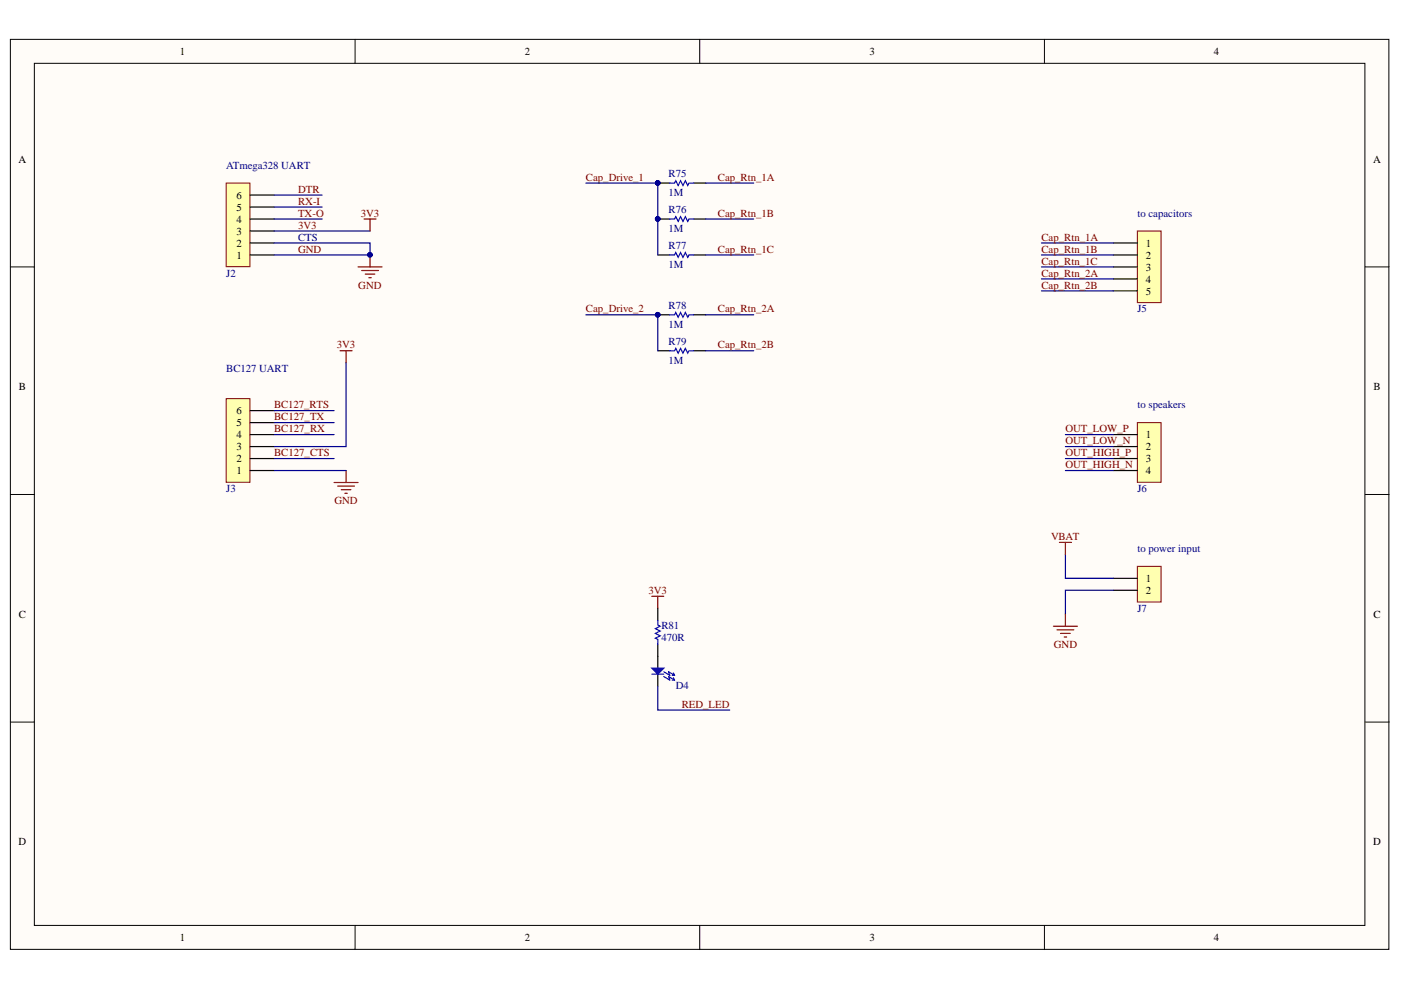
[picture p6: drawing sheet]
<svg xmlns="http://www.w3.org/2000/svg" width="297mm" height="210mm" viewBox="0 0 297 210" stroke-linecap="round" stroke-linejoin="round" font-family="sans-serif">
<defs><g id="words">
<g font-size="2.3">
<text x="38.2" y="11.7">1</text>
<text x="111.2" y="11.7">2</text>
<text x="184.3" y="11.7">3</text>
<text x="257.4" y="11.7">4</text>
<text x="3.9" y="34.5">A</text>
<text x="291.1" y="34.5">A</text>
<text x="50.1" y="47.2">4</text>
<text x="50.1" y="44.7">5</text>
<text x="50.1" y="42.1">6</text>
<text x="50.1" y="52.3">2</text>
<text x="50.1" y="49.7">3</text>
<text x="242.9" y="52.3">1</text>
<text x="50.1" y="54.8">1</text>
<text x="242.9" y="54.8">2</text>
<text x="242.9" y="57.4">3</text>
<text x="242.9" y="59.9">4</text>
<text x="242.9" y="62.4">5</text>
<text x="4" y="82.8">B</text>
<text x="291.2" y="82.8">B</text>
<text x="50.1" y="87.8">6</text>
<text x="50.1" y="95.4">3</text>
<text x="50.1" y="92.9">4</text>
<text x="50.1" y="90.4">5</text>
<text x="242.9" y="92.9">1</text>
<text x="242.9" y="95.4">2</text>
<text x="50.1" y="100.5">1</text>
<text x="50.1" y="98">2</text>
<text x="242.9" y="98">3</text>
<text x="242.9" y="100.5">4</text>
<text x="242.9" y="123.4">1</text>
<text x="242.9" y="125.9">2</text>
<text x="4" y="131">C</text>
<text x="291.2" y="131">C</text>
<text x="3.9" y="179.2">D</text>
<text x="291.1" y="179.2">D</text>
<text x="38.2" y="199.6">1</text>
<text x="111.2" y="199.6">2</text>
<text x="184.3" y="199.6">3</text>
<text x="257.4" y="199.6">4</text>
</g>
<g font-size="2.3" fill="#000080">
<text x="48" y="35.8">ATmega328 UART</text>
<text x="141.7" y="37.6">R75</text>
<text x="141.7" y="41.6">1M</text>
<text x="141.7" y="45.2">R76</text>
<text x="241.1" y="45.9">to capacitors</text>
<text x="63.2" y="51">CTS</text>
<text x="141.7" y="49.2">1M</text>
<text x="141.7" y="52.8">R77</text>
<text x="48" y="58.6">J2</text>
<text x="141.7" y="56.9">1M</text>
<text x="141.7" y="65.5">R78</text>
<text x="141.7" y="69.5">1M</text>
<text x="241.1" y="66.3">J5</text>
<text x="141.7" y="73.1">R79</text>
<text x="141.7" y="77.2">1M</text>
<text x="48" y="79">BC127 UART</text>
<text x="241.1" y="86.6">to speakers</text>
<text x="48" y="104.4">J3</text>
<text x="241.1" y="104.4">J6</text>
<text x="241.1" y="117">to power input</text>
<text x="241.1" y="129.8">J7</text>
<text x="140.2" y="133.3">R81</text>
<text x="140.2" y="135.8">470R</text>
<text x="143.3" y="146">D4</text>
</g>
<g font-size="2.3" fill="#800000">
<text x="63.2" y="40.9">DTR</text>
<text x="124.2" y="38.3">Cap_Drive_1</text>
<text x="152.2" y="38.3">Cap_Rtn_1A</text>
<text x="63.2" y="45.9">TX-O</text>
<text x="63.2" y="43.4">RX-I</text>
<text x="76.5" y="45.9">3V3</text>
<text x="152.2" y="45.9">Cap_Rtn_1B</text>
<text x="63.2" y="53.6">GND</text>
<text x="63.2" y="48.5">3V3</text>
<text x="152.2" y="53.6">Cap_Rtn_1C</text>
<text x="220.8" y="51">Cap_Rtn_1A</text>
<text x="220.8" y="53.6">Cap_Rtn_1B</text>
<text x="220.8" y="56.1">Cap_Rtn_1C</text>
<text x="220.8" y="58.6">Cap_Rtn_2A</text>
<text x="76" y="61.2">GND</text>
<text x="220.8" y="61.2">Cap_Rtn_2B</text>
<text x="124.2" y="66.3">Cap_Drive_2</text>
<text x="152.2" y="66.3">Cap_Rtn_2A</text>
<text x="71.4" y="73.9">3V3</text>
<text x="152.2" y="73.9">Cap_Rtn_2B</text>
<text x="58.1" y="89.1">BC127_TX</text>
<text x="58.1" y="86.6">BC127_RTS</text>
<text x="58.1" y="91.6">BC127_RX</text>
<text x="225.9" y="91.6">OUT_LOW_P</text>
<text x="225.9" y="94.2">OUT_LOW_N</text>
<text x="58.1" y="96.7">BC127_CTS</text>
<text x="225.9" y="96.7">OUT_HIGH_P</text>
<text x="225.9" y="99.3">OUT_HIGH_N</text>
<text x="70.9" y="106.9">GND</text>
<text x="222.9" y="114.5">VBAT</text>
<text x="137.5" y="125.9">3V3</text>
<text x="223.4" y="137.4">GND</text>
<text x="144.5" y="150">RED_LED</text>
</g>
</g></defs>
<g fill="#fffcf8" stroke="#000" stroke-width=".21">
<path d="M2.2 8.3h292.3v193h-292.3z"/>
<path d="M7.3 13.4h282.1v182.8h-282.1z"/>
</g>
<path d="M75.3 8.3v5.1M148.4 8.3v5.1M221.4 8.3v5.1M2.2 56.6h5.1M289.4 56.6h5.1M2.2 104.8h5.1M289.4 104.8h5.1M2.2 153.1h5.1M289.4 153.1h5.1M75.3 196.3v5M148.4 196.3v5M221.4 196.3v5" fill="none" stroke="#000" stroke-width=".21"/>
<path d="M48 38.8h5v17.7h-5z" fill="#ffffb0" stroke="#800000" stroke-width=".21"/>
<path d="M53 54.1h5.1M53 51.5h5.1M53 49h5.1M53 46.4h5.1M53 43.9h5.1M53 41.4h5.1" fill="none" stroke="#000" stroke-width=".25"/>
<path d="M58.1 49h20.4M58.1 46.4h10.2M58.1 43.9h10.2M58.1 41.4h10.2" fill="none" stroke="#000080" stroke-width=".25"/>
<path d="M75.9 56.6h5.1M76.7 57.4h3.5M77.2 46.4h2.5M77.4 58.1h2.1M78.2 58.9h.5M78.5 46.4v2.6M78.5 54.1v2.5" fill="none" stroke="#800000" stroke-width=".25"/>
<circle cx="78.4" cy="54" r=".48" fill="#000080" stroke="#000080" stroke-width=".21"/>
<path d="M48 84.5h5v17.8h-5z" fill="#ffffb0" stroke="#800000" stroke-width=".21"/>
<g fill="none" stroke="#000" stroke-width=".25">
<path d="M139.5 38.8h2.5M147.1 38.8h2.5M139.5 46.4h2.5M139.5 54.1h2.5M147.1 46.4h2.5M147.1 54.1h2.5M139.5 66.8h2.5M139.5 74.4h2.5M147.1 66.8h2.5M147.1 74.4h2.5M53 99.8h5.1M53 97.2h5.1"/>
<path d="M53 94.7h5.1M53 92.1h5.1M53 89.6h5.1M53 87.1h5.1M139.5 139.1v2.6M139.5 142.9v2.6"/>
</g>
<path d="M72.1 74.4h2.5M73.4 74.4v2.5M73.4 99.8v2.5M70.8 102.3h5.1M71.6 103.1h3.6M72.4 103.8h2M73.1 104.6h.5M138.2 126.4h2.5M139.5 126.4v2.6" fill="none" stroke="#800000" stroke-width=".25"/>
<path d="M124.2 38.8h15.3v15.3M149.6 38.8h10.2M149.6 46.4h10.2M149.6 54.1h10.2M73.4 76.9v17.8h-15.3M124.2 66.8h15.3v7.6M149.6 66.8h10.2M149.6 74.4h10.2M58.1 99.8h15.3" fill="none" stroke="#000080" stroke-width=".25"/>
<g fill="#000080" stroke="#000080" stroke-width=".21">
<circle cx="139.4" cy="38.8" r=".48"/>
<circle cx="139.4" cy="46.4" r=".48"/>
<circle cx="139.4" cy="66.7" r=".48"/>
</g>
<path d="M142 38.8h1l.3-.5 .5 1 .5-1 .5 1 .5-1 .5 1 .3-.5h1M142 46.4h1l.3-.5 .5 1 .5-1 .5 1 .5-1 .5 1 .3-.5h1M142 54.1h1l.3-.6 .5 1.1 .5-1.1 .5 1.1 .5-1.1 .5 1.1 .3-.5h1M142 66.8h1l.3-.6 .5 1.1 .5-1.1 .5 1.1 .5-1.1 .5 1.1 .3-.5h1M142 74.4h1l.3-.5 .5 1 .5-1 .5 1 .5-1 .5 1 .3-.5h1M138.2 142.9h2.5M140.7 142.4l1.3 .8-.2-.8 1.2 .8M140.7 143.4l1.3 .8-.2-.8 1.2 .8M142.5 143.2h.5M142.5 144.2h.5M142.8 142.7l.2 .5M142.8 143.7l.2 .5" fill="none" stroke="#00f" stroke-width=".25"/>
<path d="M138.2 141.7h2.5l-1.2 1.2z" fill="#00f"/>
<path d="M139.5 131.5v1l.5 .3-1 .5 1 .5-1 .5 1 .5-1 .5 .5 .3v1M138.2 141.7h2.5l-1.2 1.2z" fill="none" stroke="#00f" stroke-width=".25"/>
<path d="M139.5 129v2.5M139.5 136.6v2.5" fill="none" stroke="#000" stroke-width=".25"/>
<path d="M139.5 145.5v5.1h15.2" fill="none" stroke="#000080" stroke-width=".25"/>
<path d="M241.1 89.6h5.1v12.7h-5.1z" fill="#ffffb0" stroke="#800000" stroke-width=".21"/>
<path d="M236.1 92.1h5M236.1 94.7h5M236.1 97.2h5M236.1 99.8h5" fill="none" stroke="#000" stroke-width=".25"/>
<path d="M241.1 120.1h5.1v7.5h-5.1z" fill="#ffffb0" stroke="#800000" stroke-width=".21"/>
<path d="M236.1 122.6h5M236.1 125.2h5" fill="none" stroke="#000" stroke-width=".25"/>
<path d="M225.9 92.1h10.2M225.9 94.7h10.2M225.9 97.2h10.2M225.9 99.8h10.2M225.9 117.5v5.1h10.2M236.1 125.2h-10.2v5" fill="none" stroke="#000080" stroke-width=".25"/>
<path d="M224.6 115h2.6M225.9 115v2.5M223.3 132.8h5.1M224.1 133.5h3.6M224.9 134.3h2M225.6 135.1h.5M225.9 130.2v2.6" fill="none" stroke="#800000" stroke-width=".25"/>
<path d="M241.1 49h5.1v15.2h-5.1z" fill="#ffffb0" stroke="#800000" stroke-width=".21"/>
<path d="M236.1 51.5h5M236.1 54.1h5M236.1 56.6h5M236.1 59.1h5M236.1 61.7h5" fill="none" stroke="#000" stroke-width=".25"/>
<path d="M58.1 51.5h20.4v2.6h-20.4M220.8 51.5h15.3M220.8 54.1h15.3M220.8 56.6h15.3M220.8 59.1h15.3M220.8 61.7h15.3M58.1 87.1h12.7M58.1 89.6h12.7M58.1 92.1h12.7M58.1 97.2h12.7" fill="none" stroke="#000080" stroke-width=".25"/>
<circle cx="78.4" cy="54" r=".48" fill="#000080" stroke="#000080" stroke-width=".21"/>
<use href="#words"/>
</svg>
